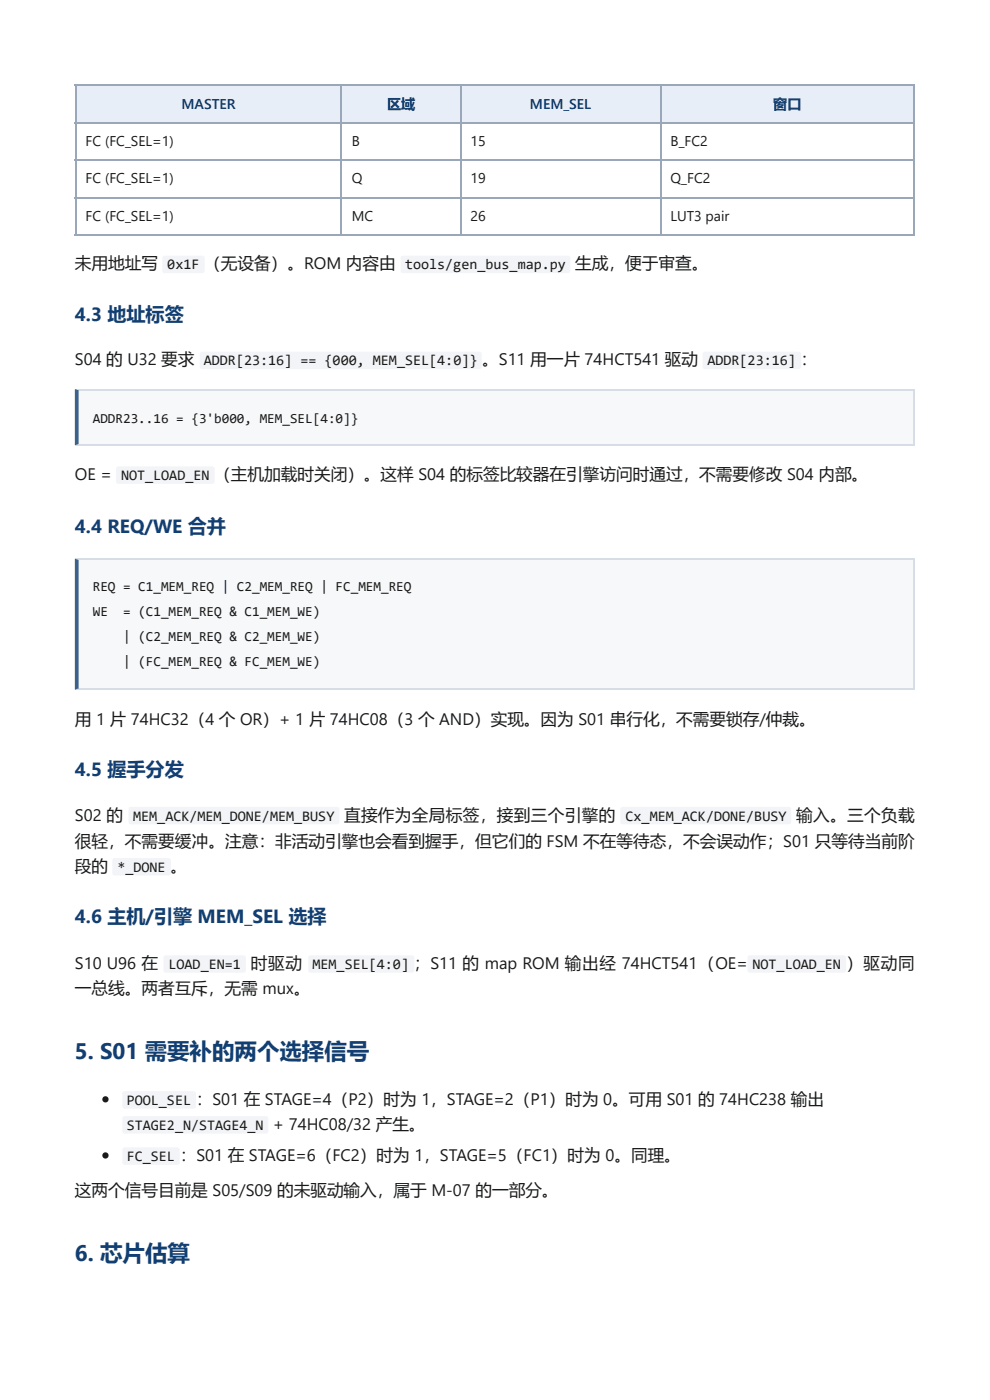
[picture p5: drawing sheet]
<svg xmlns="http://www.w3.org/2000/svg" width="210mm" height="297mm" viewBox="0 0 210 297" stroke-linecap="round" stroke-linejoin="round" font-family="sans-serif">
<defs><g id="words">
<g font-size="4.8" fill="#123f73">
<text x="15.9" y="224.6">5. S01 需要补的两个选择信号</text>
<text x="15.9" y="267.5">6. 芯片估算</text>
</g>
<g font-size="4.1" fill="#123f73">
<text x="15.9" y="68">4.3 地址标签</text>
<text x="15.9" y="113">4.4 REQ/WE 合并</text>
<text x="15.9" y="164.6">4.5 握手分发</text>
<text x="15.9" y="195.8">4.6 主机/引擎 MEM_SEL 选择</text>
</g>
<g font-size="3.5" fill="#1a1a1a">
<text x="15.9" y="57.1">未用地址写</text>
<text x="43.3" y="57.1">（无设备）。ROM 内容由</text>
<text x="122" y="57.1">生成，便于审查。</text>
<text x="15.9" y="77.5">S04 的 U32 要求</text>
<text x="102.2" y="77.5">。S11 用一片 74HCT541 驱动</text>
<text x="169.7" y="77.5">：</text>
<text x="15.9" y="101.9">OE =</text>
<text x="45.4" y="101.9">（主机加载时关闭）。这样 S04 的标签比较器在引擎访问时通过，不需要修改 S04 内部。</text>
<text x="15.9" y="153.7">用 1 片 74HC32（4 个 OR）+ 1 片 74HC08（3 个 AND）实现。因为 S01 串行化，不需要锁存/仲裁。</text>
<text x="15.9" y="174.1">S02 的</text>
<text x="15.9" y="179.6">很轻，不需要缓冲。注意：非活动引擎也会看到握手，但它们的 FSM 不在等待态，不会误动作；S01 只等待当前阶</text>
<text x="72.9" y="174.1">直接作为全局标签，接到三个引擎的</text>
<text x="168.8" y="174.1">输入。三个负载</text>
<text x="15.9" y="184.9">段的</text>
<text x="36.1" y="184.9">。</text>
<text x="15.9" y="205.6">S10 U96 在</text>
<text x="53.2" y="205.6">时驱动</text>
<text x="87.7" y="205.6">；S11 的 map ROM 输出经 74HCT541（OE=</text>
<text x="179.4" y="205.6">）驱动同</text>
<text x="15.9" y="210.9">一总线。两者互斥，无需 mux。</text>
<text x="41.5" y="234.4">：S01 在 STAGE=4（P2）时为 1，STAGE=2（P1）时为 0。可用 S01 的 74HC238 输出</text>
<text x="57.8" y="239.7">+ 74HC08/32 产生。</text>
<text x="38.1" y="246.3">：S01 在 STAGE=6（FC2）时为 1，STAGE=5（FC1）时为 0。同理。</text>
<text x="15.9" y="253.7">这两个信号目前是 S05/S09 的未驱动输入，属于 M-07 的一部分。</text>
</g>
<g font-size="3.1" fill="#1a1a1a">
<text x="35.5" y="57.1">0x1F</text>
<text x="85.9" y="57.1">tools/gen_bus_map.py</text>
<text x="43.2" y="77.5">ADDR[23:16] == {000, MEM_SEL[4:0]}</text>
<text x="150" y="77.5">ADDR[23:16]</text>
<text x="25.7" y="101.9">NOT_LOAD_EN</text>
<text x="28.2" y="174.1">MEM_ACK/MEM_DONE/MEM_BUSY</text>
<text x="132.6" y="174.1">Cx_MEM_ACK/DONE/BUSY</text>
<text x="24.9" y="184.9">*_DONE</text>
<text x="35.7" y="205.6">LOAD_EN=1</text>
<text x="66.2" y="205.6">MEM_SEL[4:0]</text>
<text x="159.5" y="205.6">NOT_LOAD_EN</text>
<text x="26.9" y="234.4">POOL_SEL</text>
<text x="26.9" y="239.7">STAGE2_N/STAGE4_N</text>
<text x="26.9" y="246.3">FC_SEL</text>
</g>
<g font-size="3" fill="#0b2e59">
<text x="38.5" y="23">MASTER</text>
<text x="82" y="23">区域</text>
<text x="112.4" y="23">MEM_SEL</text>
<text x="163.9" y="23">窗口</text>
</g>
<g font-size="3" fill="#1a1a1a">
<text x="18.1" y="31">FC (FC_SEL=1)</text>
<text x="74.6" y="31">B</text>
<text x="99.8" y="31">15</text>
<text x="142.2" y="31">B_FC2</text>
<text x="18.1" y="38.9">FC (FC_SEL=1)</text>
<text x="74.6" y="38.9">Q</text>
<text x="99.8" y="38.9">19</text>
<text x="142.2" y="38.9">Q_FC2</text>
<text x="18.1" y="46.8">FC (FC_SEL=1)</text>
<text x="74.6" y="46.8">MC</text>
<text x="99.8" y="46.8">26</text>
<text x="142.2" y="46.8">LUT3 pair</text>
</g>
<g font-size="2.9" fill="#1a1a1a">
<text x="19.7" y="89.7">ADDR23..16 = {3'b000, MEM_SEL[4:0]}</text>
<text x="19.7" y="125.4">REQ = C1_MEM_REQ | C2_MEM_REQ | FC_MEM_REQ</text>
<text x="19.7" y="130.7">WE</text>
<text x="26.1" y="130.7">= (C1_MEM_REQ &amp; C1_MEM_WE)</text>
<text x="26.1" y="136">| (C2_MEM_REQ &amp; C2_MEM_WE)</text>
<text x="26.1" y="141.3">| (FC_MEM_REQ &amp; FC_MEM_WE)</text>
</g>
</g></defs>
<g fill="#e8eef7">
<path d="M16.1 18.3h56.4v7.9h-56.4z"/>
<path d="M72.5 18.3h25.1v7.9h-25.1z"/>
<path d="M97.6 18.3h42.4v7.9h-42.4z"/>
<path d="M140 18.3h53.9v7.9h-53.9z"/>
</g>
<path d="M15.9 18.1h178M16 18v32M72.4 18v32M97.8 18v32M140.1 18v32M193.8 18v32M15.9 26.1h178M15.9 34h178M15.9 41.9h178M15.9 49.9h178" fill="none" stroke="#9aa7b8" stroke-width=".26"/>
<path d="M15.9 82.5h178v12h-178z" fill="#f6f8fa"/>
<path d="M15.9 82.7h178M15.9 94.3h178M193.8 82.5v12" fill="none" stroke="#d6dde6" stroke-width=".26"/>
<path d="M15.9 82.5l.8 .3v11.4l-.8 .3z" fill="#2f5d8a"/>
<path d="M15.9 118.5h178v27.8h-178z" fill="#f6f8fa"/>
<path d="M15.9 118.7h178M193.8 118.5v27.8M15.9 146.2h178" fill="none" stroke="#d6dde6" stroke-width=".26"/>
<path d="M15.9 118.5l.8 .3v27.2l-.8 .3z" fill="#2f5d8a"/>
<g fill="#f2f4f7">
<path d="M34.6 54.4l.3-.2 8.2 .1 .3 .5v2.8l-.5 .3h-8.2l-.3-.5v-2.6z"/>
<path d="M85.1 54.4l.4-.2h34.9l.3 .1 .2 .4v2.7l-.1 .4-.4 .1h-34.9h-.3l-.3-.4v-2.7z"/>
<path d="M42.5 74.8l.4-.2h58.7l.3 .1 .2 .3v2.8l-.1 .4-.4 .1h-58.7l-.3-.1-.3-.3v-2.8z"/>
<path d="M149.1 74.8l.4-.2h19.9l.4 .4v2.9l-.2 .3-.3 .1h-19.9l-.4-.2v-.3v-2.7z"/>
<path d="M24.8 99.1l.3-.1h20l.4 .4v2.8l-.2 .4-.3 .1-20-.1-.3-.2-.1-.3v-2.6z"/>
<path d="M27.4 171.3l.4-.1h43.6l.3 .1 .3 .3v2.8l-.2 .3-.4 .2h-43.6l-.3-.1-.2-.3v-2.8z"/>
<path d="M131.7 171.3l.3-.1h35.2l.3 .1 .2 .3v2.8l-.1 .3-.4 .2h-35.2l-.3-.1-.2-.3v-2.8z"/>
<path d="M24 182.2l.3-.2h11.5l.4 .5v2.8l-.2 .3-.3 .1h-11.5l-.3-.2-.1-.3v-2.6z"/>
<path d="M34.8 202.8l.4-.1h16.5l.4 .4v2.8l-.2 .4-.3 .1h-16.5l-.4-.3v-.3v-2.6z"/>
<path d="M65.5 202.8l.4-.1h21.5l.4 .4v2.8l-.2 .4-.3 .1h-21.5l-.4-.3v-.3v-2.6z"/>
<path d="M158.6 202.8l.4-.1h20l.4 .4v2.8l-.3 .4-.2 .1h-20l-.3-.3-.1-.3v-2.6z"/>
</g>
<circle cx="22.4" cy="233.2" r=".66" fill="#1a1a1a"/>
<g fill="#f2f4f7">
<path d="M26.1 231.7l.4-.2h14.6l.4 .4v2.9l-.1 .3-.4 .1h-14.6l-.3-.1-.2-.4v-2.7z"/>
<path d="M26.1 237l.4-.2h30l.4 .4v2.9l-.3 .3-.2 .1h-30l-.4-.2-.1-.3v-2.7z"/>
</g>
<circle cx="22.4" cy="245.1" r=".66" fill="#1a1a1a"/>
<path d="M26.1 243.6l.4-.2h11.2l.4 .4v2.9l-.2 .3-.3 .1h-11.2l-.4-.2-.1-.3v-2.7z" fill="#f2f4f7"/>
<use href="#words"/>
</svg>
